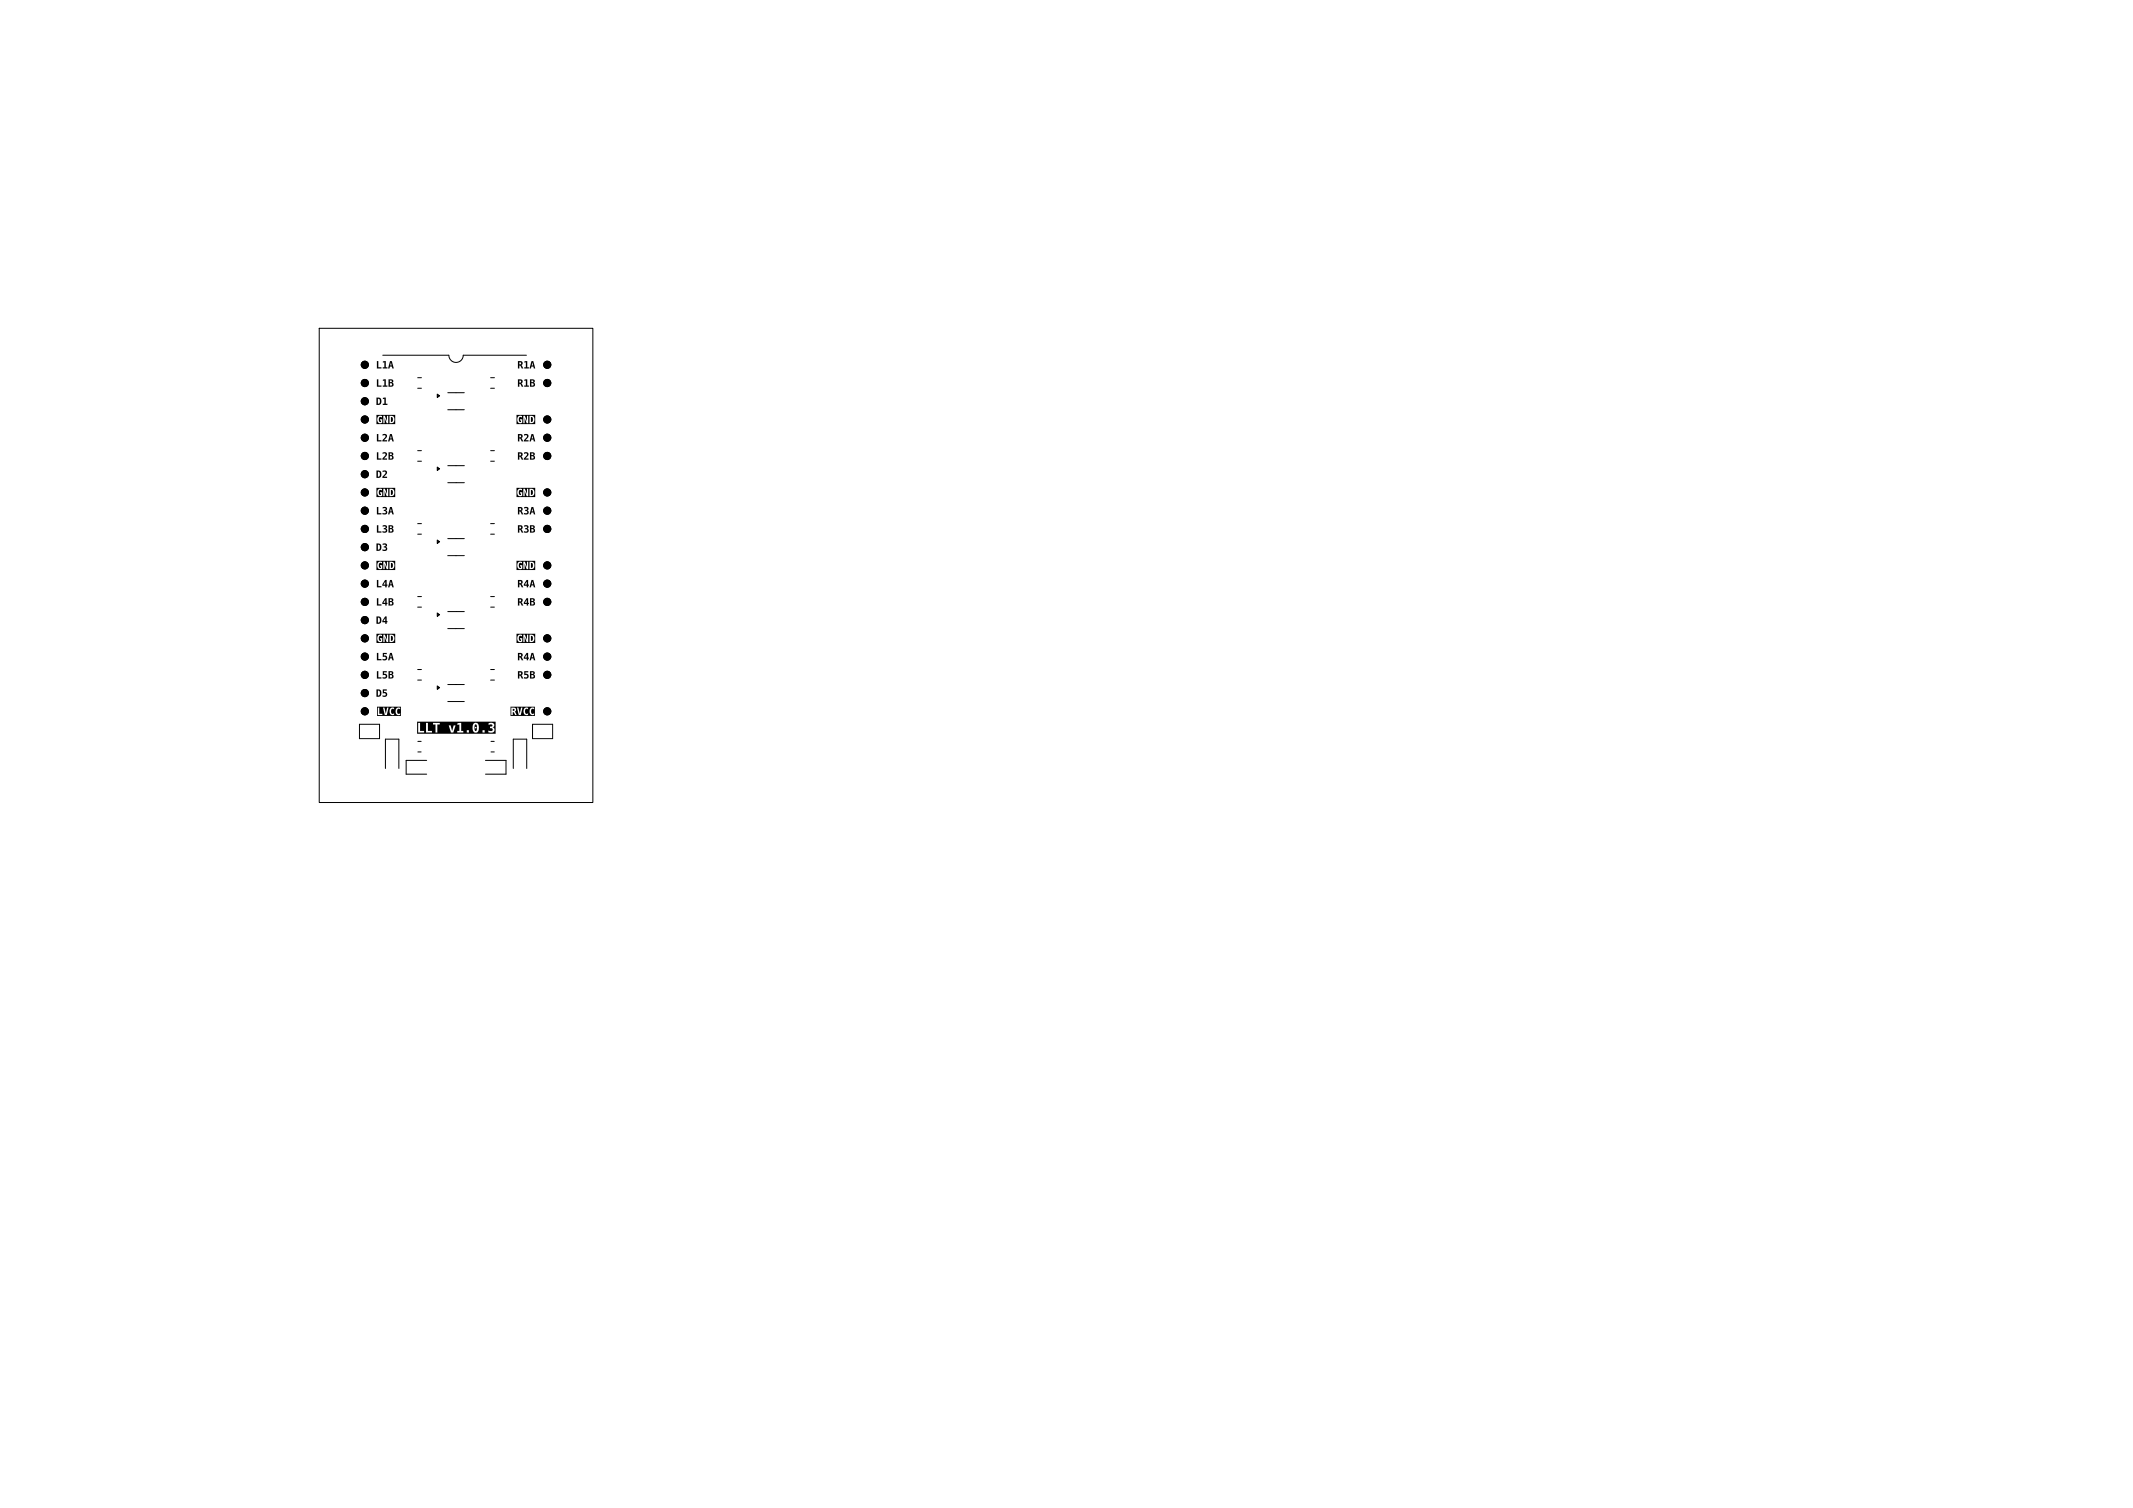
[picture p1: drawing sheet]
<svg xmlns="http://www.w3.org/2000/svg" width="297mm" height="210mm" viewBox="0 0 297 210" stroke-linecap="round" stroke-linejoin="round" font-family="sans-serif">
<defs><g id="words">
<g font-size="1.4">
<text x="52.3" y="51.7">L1A</text>
<text x="72" y="51.7">R1A</text>
<text x="52.3" y="56.8">D1</text>
<text x="52.3" y="54.3">L1B</text>
<text x="72" y="54.3">R1B</text>
<text x="52.3" y="64.4">L2B</text>
<text x="52.3" y="61.9">L2A</text>
<text x="72" y="61.9">R2A</text>
<text x="72" y="64.4">R2B</text>
<text x="52.3" y="67">D2</text>
<text x="52.3" y="74.6">L3B</text>
<text x="52.3" y="72.1">L3A</text>
<text x="52.3" y="77.1">D3</text>
<text x="72" y="72.1">R3A</text>
<text x="72" y="74.6">R3B</text>
<text x="52.3" y="82.2">L4A</text>
<text x="72" y="82.2">R4A</text>
<text x="52.3" y="87.3">D4</text>
<text x="52.3" y="84.8">L4B</text>
<text x="72" y="84.8">R4B</text>
<text x="52.3" y="92.4">L5A</text>
<text x="52.3" y="94.9">L5B</text>
<text x="72" y="94.9">R5B</text>
<text x="72" y="92.4">R4A</text>
<text x="52.3" y="97.5">D5</text>
</g>
</g></defs>
<g fill="#000">
<path d="M54.4 58.1a.35 .35 0 0 1 .3 .3 .35 .35 0 0 1-.3 .4zM52.4 57.8h2.6v1.3h-2.6v-.7h.1a.43 .43 0 0 0 .6 .5h.5v-.7l.2 .7h.3v-.1h.1v.1h.2a.52 .52 0 0 0 .5-.5 .52 .52 0 0 0-.5-.5h-.2v.9h-.1v-.9h-.2v.8l-.3-.8h-.2v1h-.3h.1v-.5h-.3l.2 .4a.33 .33 0 0 1-.4-.4 .33 .33 0 0 1 .4-.3l.1 .1v-.2a.44 .44 0 0 0-.5 0 .44 .44 0 0 0-.2 .4h-.1zM73.9 58.1a.35 .35 0 0 1 .3 .3 .35 .35 0 0 1-.3 .4zM71.9 57.8h2.6v1.3h-2.6v-.7h.1a.43 .43 0 0 0 .6 .5h.4v-.7l.3 .7h.3v-.1h.1v.1h.2a.52 .52 0 0 0 .5-.5 .52 .52 0 0 0-.5-.5h-.2v.9h-.1v-.9h-.2v.8l-.3-.8h-.2v1h-.3h.1v-.5h-.3l.1 .4a.33 .33 0 0 1-.3-.4 .33 .33 0 0 1 .4-.3l.1 .1v-.2a.44 .44 0 0 0-.5 0 .44 .44 0 0 0-.2 .4h-.1zM54.4 68.2a.35 .35 0 0 1 .3 .4 .35 .35 0 0 1-.3 .3zM54.4 78.4a.35 .35 0 0 1 .3 .3 .35 .35 0 0 1-.3 .4zM52.4 67.9h2.6v1.3h-2.6v-.6h.1a.43 .43 0 0 0 .6 .5h.5v-.8l.2 .8h.3v-.2h.1v.2h.2a.52 .52 0 0 0 .5-.5 .52 .52 0 0 0-.5-.5h-.2v.8h-.1v-.8h-.2v.7l-.3-.7h-.2v1h-.3l.1-.1v-.5h-.3l.2 .4a.33 .33 0 0 1-.4-.3 .33 .33 0 0 1 .4-.3h.1v-.2a.44 .44 0 0 0-.5 0 .44 .44 0 0 0-.2 .5h-.1zM52.4 78.1h2.6v1.3h-2.6v-.7h.1a.43 .43 0 0 0 .6 .6h.5v-.8l.2 .8h.3v-.2h.1v.2h.2a.52 .52 0 0 0 .5-.6 .52 .52 0 0 0-.5-.5h-.2v.9h-.1v-.9h-.2v.8l-.3-.8h-.2v1.1h-.3l.1-.1v-.5h-.3l.2 .4a.33 .33 0 0 1-.4-.4 .33 .33 0 0 1 .4-.3l.1 .1v-.2a.44 .44 0 0 0-.5 0 .44 .44 0 0 0-.2 .4h-.1zM73.9 78.4a.35 .35 0 0 1 .3 .3 .35 .35 0 0 1-.3 .4zM73.9 68.2a.35 .35 0 0 1 .3 .4 .35 .35 0 0 1-.3 .3zM71.9 78.1h2.6v1.3h-2.6v-.7h.1a.43 .43 0 0 0 .6 .6h.4v-.8l.3 .8h.3v-.2h.1v.2h.2a.52 .52 0 0 0 .5-.6 .52 .52 0 0 0-.5-.5h-.2v.9h-.1v-.9h-.2v.8l-.3-.8h-.2v1.1h-.3l.1-.1v-.5h-.3l.1 .4a.33 .33 0 0 1-.3-.4 .33 .33 0 0 1 .4-.3l.1 .1v-.2a.44 .44 0 0 0-.5 0 .44 .44 0 0 0-.2 .4h-.1zM71.9 67.9h2.6v1.3h-2.6v-.6h.1a.43 .43 0 0 0 .6 .5h.4v-.8l.3 .8h.3v-.2h.1v.2h.2a.52 .52 0 0 0 .5-.5 .52 .52 0 0 0-.5-.5h-.2v.8h-.1v-.8h-.2v.7l-.3-.7h-.2v1h-.3l.1-.1v-.5h-.3l.1 .4a.33 .33 0 0 1-.3-.3 .33 .33 0 0 1 .4-.3h.1v-.2a.44 .44 0 0 0-.5 0 .44 .44 0 0 0-.2 .5h-.1z"/>
<path d="M54.4 88.6a.35 .35 0 0 1 .3 .3 .35 .35 0 0 1-.3 .3zM52.4 88.3h2.6v1.2h-2.6v-.6h.1a.43 .43 0 0 0 .6 .5h.5v-.7l.2 .7h.3v-.2h.1v.2h.2a.52 .52 0 0 0 .5-.5 .52 .52 0 0 0-.5-.5h-.2v.8h-.1v-.8h-.2v.7l-.3-.7h-.2v1h-.3l.1-.1v-.4h-.3l.2 .3a.33 .33 0 0 1-.4-.3 .33 .33 0 0 1 .4-.3l.1 .1v-.3a.44 .44 0 0 0-.5 0 .44 .44 0 0 0-.2 .5h-.1zM52.5 98.4h3.3v1.3h-3.3v-.1h.7v-.2h-.4v-.9h.5l.3 1.1h.3l.1-.5h.2a.44 .44 0 0 0 .2 .4 .44 .44 0 0 0 .5 0v-.2a.25 .25 0 0 1-.4 .1 .25 .25 0 0 1 0-.3h.6a.44 .44 0 0 0 .1 .4 .44 .44 0 0 0 .5 0v-.2a.34 .34 0 0 1-.5-.1 .34 .34 0 0 1 .3-.5l.2 .1v-.2a.44 .44 0 0 0-.5 0 .44 .44 0 0 0-.1 .5h-.6a.25 .25 0 0 1 0-.4 .25 .25 0 0 1 .4 .1v-.2a.44 .44 0 0 0-.5 0 .44 .44 0 0 0-.2 .5h-.2l.1-.6h-.2l-.2 .9-.2-.9h-.9v1.1h-.1zM71.4 98.7l.2 .1v.2h-.2zM73.9 88.6a.35 .35 0 0 1 .3 .3 .35 .35 0 0 1-.3 .3zM71.1 98.4h3.4v1.3h-3.4v-.7h.1v.6h.2v-.4h.1l.2 .4h.3l-.3-.5a.29 .29 0 0 0 .1-.4 .29 .29 0 0 0-.3-.2h.5l.2 1.1h.3l.1-.5h.3a.44 .44 0 0 0 .2 .4 .44 .44 0 0 0 .4 0v-.2a.25 .25 0 0 1-.3 .1 .25 .25 0 0 1-.1-.3h.6a.44 .44 0 0 0 .2 .4 .44 .44 0 0 0 .5 0v-.2a.34 .34 0 0 1-.5-.1 .34 .34 0 0 1 .2-.5l.3 .1v-.2a.44 .44 0 0 0-.5 0 .44 .44 0 0 0-.2 .5h-.6a.25 .25 0 0 1 .1-.4 .25 .25 0 0 1 .3 .1v-.2a.44 .44 0 0 0-.4 0 .44 .44 0 0 0-.2 .5h-.3l.2-.6h-.2l-.2 .9-.2-.9h-1v.5h-.1zM71.9 88.3h2.6v1.2h-2.6v-.6h.1a.43 .43 0 0 0 .6 .5h.4v-.7l.3 .7h.3v-.2h.1v.2h.2a.52 .52 0 0 0 .5-.5 .52 .52 0 0 0-.5-.5h-.2v.8h-.1v-.8h-.2v.7l-.3-.7h-.2v1h-.3l.1-.1v-.4h-.3l.1 .3a.33 .33 0 0 1-.3-.3 .33 .33 0 0 1 .4-.3l.1 .1v-.3a.44 .44 0 0 0-.5 0 .44 .44 0 0 0-.2 .5h-.1zM66.2 100.9a.71 .71 0 0 1 0 .9l-.1-.2v-.3a.11 .11 0 0 0 .2 .1 .11 .11 0 0 0 0-.1 .11 .11 0 0 0-.2 0zM58.1 100.5h10.9v1.7h-10.9v-.2h2v-.2h-.5v-.9h1v1.1h.3v-1h1.6l.3 1h.3l.1-.2h.5v.2h1.6v-.3h-.3v.3h-.5v-.2h-.3v-.5h1.6a.51 .51 0 0 0 .6 .7h1.1v-.3h.5v.3a.5 .5 0 0 0 .6 0 .5 .5 0 0 0 .2-.6l-.2-.1a.35 .35 0 0 0 .2-.5 .35 .35 0 0 0-.5-.1h-.3v.3l.2-.1a.18 .18 0 0 1 .3 0 .18 .18 0 0 1-.1 .3h-.2v.2a.25 .25 0 0 1 .3 0 .25 .25 0 0 1 .1 .3l-.2 .1-1.2-.1v.3h-.8a.85 .85 0 0 0-.1-1.3l-.4 .1-.1 .5h-1.6v-.6h-.5v.3l.3-.1v.9h-.8l.2-.8h-.2l-.2 .8-.3-.8h-1.8v-.1h.3v-.2h-.9v.2h-.7v-.2h-.3v1.3h-.2v-.2h-.6v-1.1h-.3v1.3h-.1z"/>
</g>
<g fill="none" stroke="#000" stroke-width=".14">
<path d="M44.4 45.7h38.1v66.1h-38.1zM53.3 49.5h9.2a1 1 0 0 0 1 1 1 1 0 0 0 1-1h8.8M58.2 52.6h.5M58.2 54.1h.5M62.3 54.7h2.4M62.3 57.1h2.4M68.3 52.6h.5M68.3 54.1h.5M58.2 72.9h.5M58.2 74.4h.5M58.2 62.8h.5M58.2 64.2h.5"/>
<path d="M62.3 75h2.4M62.3 77.4h2.4M62.3 64.9h2.4M62.3 67.2h2.4M68.3 72.9h.5M68.3 74.4h.5M68.3 62.8h.5M68.3 64.2h.5M58.2 83.1h.5M58.2 84.6h.5M58.2 93.2h.5M58.2 94.7h.5"/>
<path d="M62.3 85.2h2.4M62.3 87.5h2.4M62.3 95.3h2.4M62.3 97.7h2.4M68.3 83.1h.5M68.3 84.6h.5M68.3 93.2h.5M68.3 94.7h.5M50 100.9h2.9v2h-2.9zM53.7 107v-4.1h1.8v4.1M58.2 103.2h.4M58.2 104.7h.4"/>
<path d="M59.4 105.9h-2.8v1.9h2.8M67.6 105.9h2.9v1.9h-2.9M68.4 103.2h.4M68.4 104.7h.4M71.5 107v-4.1h1.8v4.1M74.1 100.9h2.9v2h-2.9z"/>
</g>
<g fill="#000" stroke="#000" stroke-width=".14">
<path d="M60.9 54.9l.3 .2-.3 .3zM60.9 75.2l.3 .2-.3 .3zM60.9 65l.3 .3-.3 .2zM60.9 85.4l.3 .2-.3 .2zM60.9 95.5l.3 .3-.3 .2z"/>
<circle cx="50.8" cy="53.3" r=".5"/>
<circle cx="50.8" cy="58.4" r=".5"/>
<circle cx="50.8" cy="55.9" r=".5"/>
<circle cx="50.8" cy="50.8" r=".5"/>
<circle cx="76.2" cy="58.4" r=".5"/>
<circle cx="76.2" cy="50.8" r=".5"/>
<circle cx="76.2" cy="53.3" r=".5"/>
<circle cx="50.8" cy="73.7" r=".5"/>
<circle cx="50.8" cy="68.6" r=".5"/>
<circle cx="50.8" cy="71.1" r=".5"/>
<circle cx="50.8" cy="76.2" r=".5"/>
<circle cx="50.8" cy="61" r=".5"/>
<circle cx="50.8" cy="63.5" r=".5"/>
<circle cx="50.8" cy="66" r=".5"/>
<circle cx="50.8" cy="78.7" r=".5"/>
<circle cx="76.2" cy="61" r=".5"/>
<circle cx="76.2" cy="78.7" r=".5"/>
<circle cx="76.2" cy="63.5" r=".5"/>
<circle cx="76.2" cy="71.1" r=".5"/>
<circle cx="76.2" cy="68.6" r=".5"/>
<circle cx="76.2" cy="73.7" r=".5"/>
<circle cx="50.8" cy="96.5" r=".5"/>
<circle cx="50.8" cy="83.8" r=".5"/>
<circle cx="50.8" cy="81.3" r=".5"/>
<circle cx="50.8" cy="88.9" r=".5"/>
<circle cx="50.8" cy="86.4" r=".5"/>
<circle cx="50.8" cy="99.1" r=".5"/>
<circle cx="50.8" cy="94" r=".5"/>
<circle cx="50.8" cy="91.4" r=".5"/>
<circle cx="76.2" cy="81.3" r=".5"/>
<circle cx="76.2" cy="91.4" r=".5"/>
<circle cx="76.2" cy="83.8" r=".5"/>
<circle cx="76.2" cy="94" r=".5"/>
<circle cx="76.2" cy="99.1" r=".5"/>
<circle cx="76.2" cy="88.9" r=".5"/>
</g>
<use href="#words"/>
</svg>
